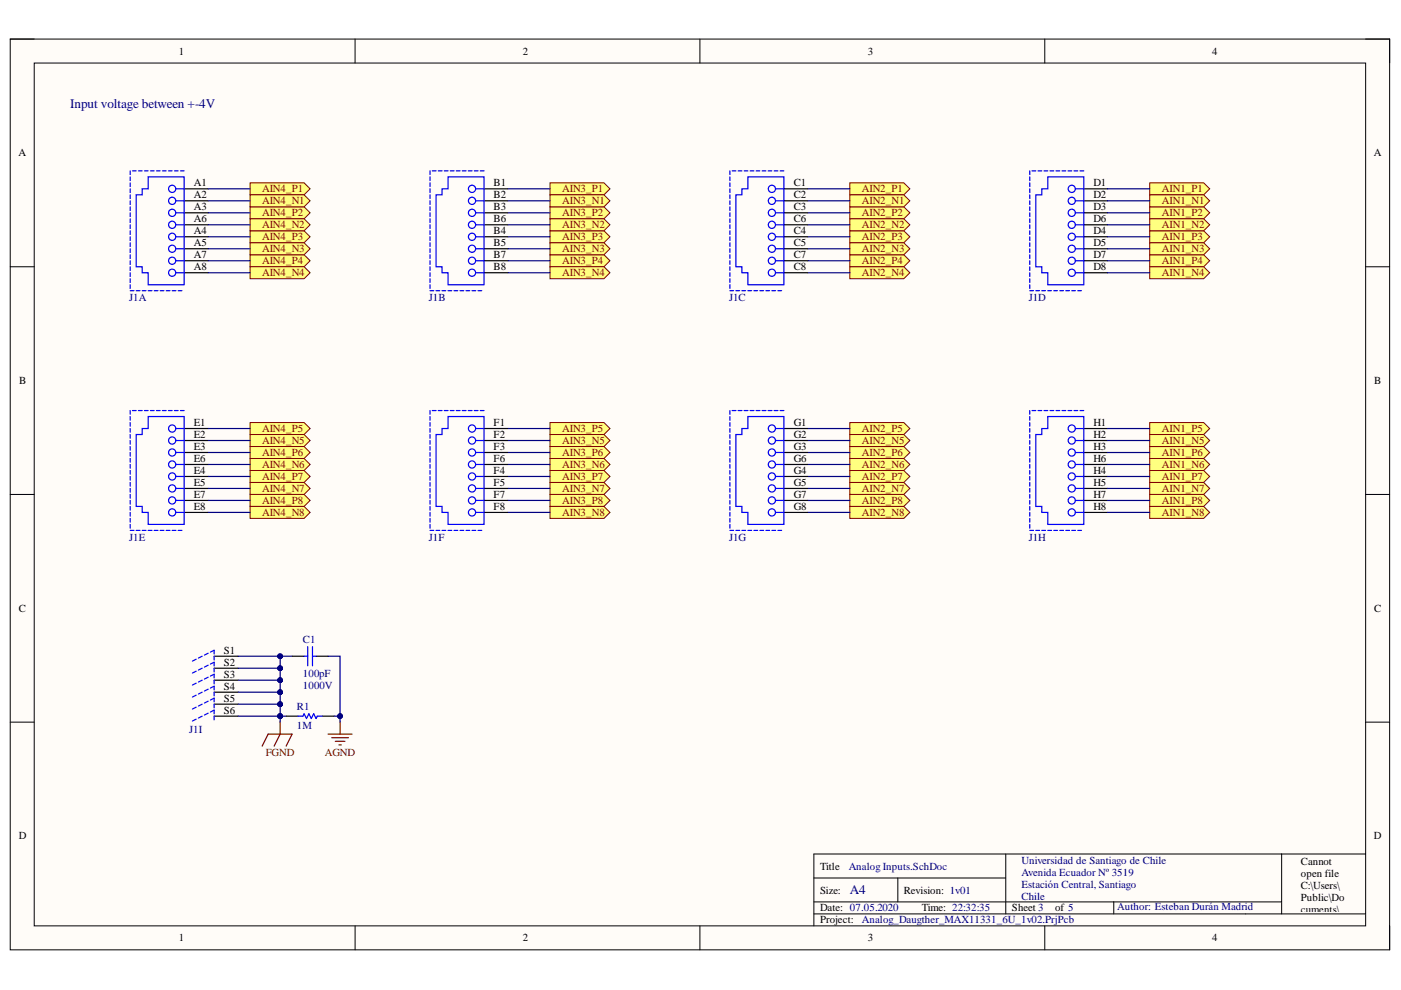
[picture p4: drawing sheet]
<svg xmlns="http://www.w3.org/2000/svg" width="297mm" height="210mm" viewBox="0 0 297 210" stroke-linecap="round" stroke-linejoin="round" font-family="sans-serif">
<defs><g id="words">
<g font-size="2.8" fill="#000080">
<text x="14.9" y="22.9">Input voltage between +-4V</text>
<text x="180.2" y="189.6">A4</text>
</g>
<g font-size="2.3">
<text x="37.9" y="11.6">1</text>
<text x="110.8" y="11.6">2</text>
<text x="184" y="11.6">3</text>
<text x="257" y="11.6">4</text>
<text x="3.9" y="33.1">A</text>
<text x="291.3" y="33.1">A</text>
<text x="41.1" y="39.5">A1</text>
<text x="104.7" y="39.5">B1</text>
<text x="168.3" y="39.5">C1</text>
<text x="231.8" y="39.5">D1</text>
<text x="41.1" y="42">A2</text>
<text x="41.1" y="44.6">A3</text>
<text x="41.1" y="47.1">A6</text>
<text x="104.7" y="42">B2</text>
<text x="104.7" y="44.6">B3</text>
<text x="104.7" y="47.1">B6</text>
<text x="168.3" y="42">C2</text>
<text x="168.3" y="44.6">C3</text>
<text x="168.3" y="47.1">C6</text>
<text x="231.8" y="42">D2</text>
<text x="231.8" y="44.6">D3</text>
<text x="231.8" y="47.1">D6</text>
<text x="41.1" y="49.7">A4</text>
<text x="41.1" y="52.3">A5</text>
<text x="104.7" y="49.7">B4</text>
<text x="104.7" y="52.3">B5</text>
<text x="168.3" y="49.7">C4</text>
<text x="168.3" y="52.3">C5</text>
<text x="231.8" y="49.7">D4</text>
<text x="231.8" y="52.3">D5</text>
<text x="41.1" y="54.8">A7</text>
<text x="41.1" y="57.3">A8</text>
<text x="104.7" y="54.8">B7</text>
<text x="104.7" y="57.3">B8</text>
<text x="168.3" y="54.8">C7</text>
<text x="168.3" y="57.3">C8</text>
<text x="231.8" y="54.8">D7</text>
<text x="231.8" y="57.3">D8</text>
<text x="4.1" y="81.4">B</text>
<text x="291.4" y="81.4">B</text>
<text x="41.1" y="90.3">E1</text>
<text x="41.1" y="92.9">E2</text>
<text x="41.1" y="95.4">E3</text>
<text x="104.7" y="90.3">F1</text>
<text x="104.7" y="92.9">F2</text>
<text x="104.7" y="95.4">F3</text>
<text x="168.3" y="90.3">G1</text>
<text x="168.3" y="92.9">G2</text>
<text x="168.3" y="95.4">G3</text>
<text x="231.8" y="90.3">H1</text>
<text x="231.8" y="92.9">H2</text>
<text x="231.8" y="95.4">H3</text>
<text x="41.1" y="100.5">E4</text>
<text x="41.1" y="98">E6</text>
<text x="104.7" y="100.5">F4</text>
<text x="104.7" y="98">F6</text>
<text x="168.3" y="100.5">G4</text>
<text x="168.3" y="98">G6</text>
<text x="231.8" y="100.5">H4</text>
<text x="231.8" y="98">H6</text>
<text x="41.1" y="103.1">E5</text>
<text x="41.1" y="105.6">E7</text>
<text x="104.7" y="103.1">F5</text>
<text x="104.7" y="105.6">F7</text>
<text x="168.3" y="103.1">G5</text>
<text x="168.3" y="105.6">G7</text>
<text x="231.8" y="103.1">H5</text>
<text x="231.8" y="105.6">H7</text>
<text x="41.1" y="108.1">E8</text>
<text x="104.7" y="108.1">F8</text>
<text x="168.3" y="108.1">G8</text>
<text x="231.8" y="108.1">H8</text>
<text x="4" y="129.7">C</text>
<text x="291.4" y="129.7">C</text>
<text x="47.5" y="138.6">S1</text>
<text x="47.5" y="141.2">S2</text>
<text x="47.5" y="143.7">S3</text>
<text x="47.5" y="146.3">S4</text>
<text x="47.5" y="148.8">S5</text>
<text x="47.5" y="151.3">S6</text>
<text x="4" y="178">D</text>
<text x="291.3" y="178">D</text>
<text x="173.9" y="184.4">Title</text>
<text x="275.8" y="183.4">Cannot</text>
<text x="275.8" y="185.9">open file</text>
<text x="173.9" y="189.4">Size:</text>
<text x="191.6" y="189.4">Revision: 1v01</text>
<text x="275.8" y="188.4">C:\Users\</text>
<text x="275.8" y="191">Public\Do</text>
<text x="173.9" y="193.3">Date: 07.05.2020</text>
<text x="173.9" y="195.8">Project:</text>
<text x="195.4" y="193.3">Time: 22:32:35</text>
<text x="214.6" y="193.3">Sheet 3</text>
<text x="223.7" y="193.3">of 5</text>
<text x="275.8" y="193.5">cuments\</text>
<text x="275.8" y="196">Altium\A</text>
<text x="37.9" y="199.6">1</text>
<text x="110.8" y="199.6">2</text>
<text x="184" y="199.6">3</text>
<text x="257" y="199.6">4</text>
<text x="275.8" y="201.1">m</text>
</g>
<g font-size="2.3" fill="#800000">
<text x="55.6" y="40.8">AIN4_P1</text>
<text x="119.2" y="40.8">AIN3_P1</text>
<text x="182.7" y="40.8">AIN2_P1</text>
<text x="246.4" y="40.8">AIN1_P1</text>
<text x="55.6" y="45.8">AIN4_P2</text>
<text x="55.6" y="43.3">AIN4_N1</text>
<text x="119.2" y="45.8">AIN3_P2</text>
<text x="119.2" y="43.3">AIN3_N1</text>
<text x="182.7" y="45.8">AIN2_P2</text>
<text x="182.7" y="43.3">AIN2_N1</text>
<text x="246.4" y="45.8">AIN1_P2</text>
<text x="246.4" y="43.3">AIN1_N1</text>
<text x="55.6" y="51">AIN4_P3</text>
<text x="55.6" y="48.4">AIN4_N2</text>
<text x="55.6" y="53.5">AIN4_N3</text>
<text x="119.2" y="51">AIN3_P3</text>
<text x="119.2" y="48.4">AIN3_N2</text>
<text x="119.2" y="53.5">AIN3_N3</text>
<text x="182.7" y="51">AIN2_P3</text>
<text x="182.7" y="48.4">AIN2_N2</text>
<text x="182.7" y="53.5">AIN2_N3</text>
<text x="246.4" y="51">AIN1_P3</text>
<text x="246.4" y="48.4">AIN1_N2</text>
<text x="246.4" y="53.5">AIN1_N3</text>
<text x="55.6" y="56.1">AIN4_P4</text>
<text x="55.6" y="58.6">AIN4_N4</text>
<text x="119.2" y="56.1">AIN3_P4</text>
<text x="119.2" y="58.6">AIN3_N4</text>
<text x="182.7" y="56.1">AIN2_P4</text>
<text x="182.7" y="58.6">AIN2_N4</text>
<text x="246.4" y="56.1">AIN1_P4</text>
<text x="246.4" y="58.6">AIN1_N4</text>
<text x="55.6" y="91.6">AIN4_P5</text>
<text x="55.6" y="94.2">AIN4_N5</text>
<text x="119.2" y="91.6">AIN3_P5</text>
<text x="119.2" y="94.2">AIN3_N5</text>
<text x="182.7" y="91.6">AIN2_P5</text>
<text x="182.7" y="94.2">AIN2_N5</text>
<text x="246.4" y="91.6">AIN1_P5</text>
<text x="246.4" y="94.2">AIN1_N5</text>
<text x="55.6" y="96.7">AIN4_P6</text>
<text x="55.6" y="101.8">AIN4_P7</text>
<text x="55.6" y="99.3">AIN4_N6</text>
<text x="119.2" y="96.7">AIN3_P6</text>
<text x="119.2" y="101.8">AIN3_P7</text>
<text x="119.2" y="99.3">AIN3_N6</text>
<text x="182.7" y="96.7">AIN2_P6</text>
<text x="182.7" y="101.8">AIN2_P7</text>
<text x="182.7" y="99.3">AIN2_N6</text>
<text x="246.4" y="96.7">AIN1_P6</text>
<text x="246.4" y="101.8">AIN1_P7</text>
<text x="246.4" y="99.3">AIN1_N6</text>
<text x="55.6" y="106.9">AIN4_P8</text>
<text x="55.6" y="104.3">AIN4_N7</text>
<text x="119.2" y="106.9">AIN3_P8</text>
<text x="119.2" y="104.3">AIN3_N7</text>
<text x="182.7" y="106.9">AIN2_P8</text>
<text x="182.7" y="104.3">AIN2_N7</text>
<text x="246.4" y="106.9">AIN1_P8</text>
<text x="246.4" y="104.3">AIN1_N7</text>
<text x="55.6" y="109.4">AIN4_N8</text>
<text x="119.2" y="109.4">AIN3_N8</text>
<text x="182.7" y="109.4">AIN2_N8</text>
<text x="246.4" y="109.4">AIN1_N8</text>
<text x="56.3" y="160.2">FGND</text>
<text x="68.9" y="160.2">AGND</text>
</g>
<g font-size="2.3" fill="#000080">
<text x="27.4" y="63.9">J1A</text>
<text x="90.9" y="63.9">J1B</text>
<text x="154.6" y="63.9">J1C</text>
<text x="218.1" y="63.9">J1D</text>
<text x="27.4" y="114.7">J1E</text>
<text x="90.9" y="114.7">J1F</text>
<text x="154.6" y="114.7">J1G</text>
<text x="218.1" y="114.7">J1H</text>
<text x="64.2" y="136.4">C1</text>
<text x="64.2" y="143.5">100pF</text>
<text x="64.2" y="146">1000V</text>
<text x="40.1" y="155.4">J1I</text>
<text x="62.9" y="150.6">R1</text>
<text x="62.9" y="154.6">1M</text>
<text x="180" y="184.4">Analog Inputs.SchDoc</text>
<text x="216.6" y="185.6">Avenida Ecuador Nº 3519</text>
<text x="216.6" y="183.1">Universidad de Santiago de Chile</text>
<text x="216.6" y="188.2">Estación Central, Santiago</text>
<text x="216.6" y="190.7">Chile</text>
<text x="182.7" y="195.8">Analog_Daugther_MAX11331_6U_1v02.PrjPcb</text>
<text x="236.9" y="193">Author: Esteban Durán Madrid</text>
</g>
</g></defs>
<path d="M2.2 8.3h292.4v193.1h-292.4z" fill-rule="evenodd" fill="#fffcf8"/>
<path d="M2.2 8.3h292.4v193.1h-292.4z" fill="none" stroke="#000" stroke-width=".21"/>
<path d="M7.3 13.4h282.2v182.9h-282.2z" fill-rule="evenodd" fill="#fffcf8"/>
<g fill="none" stroke="#000" stroke-width=".21">
<path d="M2.2 8.3h5.1M7.3 13.4h282.2v182.9h-282.2zM75.3 8.3v5.1M148.4 8.3v5.1M221.5 8.3v5.1M289.5 8.3h5.1v5.1M2.2 56.6h5.1M289.5 56.6h5.1M2.2 104.8h5.1M289.5 104.8h5.1M2.2 153.1h5.1M289.5 153.1h5.1"/>
<path d="M75.3 196.3v5.1M148.4 196.3v5.1M172.6 186.2h40.6M172.6 193.8h116.9M172.6 191.2h99.1M190.4 186.2v5M213.2 181.1v12.7M221.5 196.3v5.1M236.1 191.2v2.6M271.7 181.1v12.7M289.5 181.1h-116.9v15.2M294.6 196.3v5.1"/>
</g>
<g fill="none" stroke="#00f" stroke-width=".25">
<path d="M27.6 36.2v.8M27.6 37.5v.8M27.6 38.8v.8M28.1 36.2h.8M29.3 36.2h.8M30.6 36.2h.8M31.4 37.5h7.6v22.9h-7.6v-2.6h-1.3v-1.2h-1.2v-15.3h1.2v-1.3h1.3zM31.9 36.2h.8M33.2 36.2h.8M34.4 36.2h.8M35.7 36.2h.8M37 36.2h.8"/>
<path d="M38.3 36.2h.7M91.2 36.2v.8M91.2 37.5v.8M91.2 38.8v.8M91.7 36.2h.7M92.9 36.2h.8M94.2 36.2h.8M95 37.5h7.6v22.9h-7.6v-2.6h-1.3v-1.2h-1.3v-15.3h1.3v-1.3h1.3zM95.5 36.2h.8M96.7 36.2h.8M98 36.2h.8M99.3 36.2h.8"/>
<path d="M100.6 36.2h.7M101.8 36.2h.8M154.8 36.2v.8M154.8 37.5v.8M154.8 38.8v.8M155.2 36.2h.8M156.5 36.2h.8M157.8 36.2h.8M158.6 37.5h7.6v22.9h-7.6v-2.6h-1.3v-1.2h-1.3v-15.3h1.3v-1.3h1.3zM159 36.2h.8M160.3 36.2h.8M161.6 36.2h.8"/>
<path d="M162.9 36.2h.8M164.1 36.2h.8M165.4 36.2h.8M218.3 36.2v.8M218.3 37.5v.8M218.3 38.8v.8M218.8 36.2h.8M220.1 36.2h.8M221.4 36.2h.7M222.1 37.5h7.7v22.9h-7.7v-2.6h-1.2v-1.2h-1.3v-15.3h1.3v-1.3h1.2zM222.6 36.2h.8M223.9 36.2h.8"/>
<path d="M225.2 36.2h.8M226.4 36.2h.8M227.7 36.2h.8M229 36.2h.8M27.6 40v.8M27.6 41.3v.8M27.6 42.6v.8M27.6 43.9v.7M27.6 45.1v.8M27.6 46.4v.8M27.6 47.7v.8M27.6 48.9v.8"/>
<path d="M27.6 50.2v.8M27.6 51.5v.8M27.6 52.7v.8M27.6 54v.8M27.6 55.3v.8M27.6 56.6v.7M27.6 57.8v.8M27.6 59.1v.8M37.3 55.3h1.7M37.3 50.2h1.7M37.3 52.7h1.7M37.3 57.8h1.7"/>
<path d="M37.3 45.1h1.7M37.3 47.7h1.7M37.3 40h1.7M37.3 42.6h1.7M91.2 40v.8M91.2 41.3v.8M91.2 42.6v.8M91.2 43.9v.7M91.2 45.1v.8M91.2 46.4v.8M91.2 47.7v.8M91.2 48.9v.8"/>
<path d="M91.2 50.2v.8M91.2 51.5v.8M91.2 52.7v.8M91.2 54v.8M91.2 55.3v.8M91.2 56.6v.7M91.2 57.8v.8M91.2 59.1v.8M100.8 55.3h1.8M100.8 50.2h1.8M100.8 52.7h1.8M100.8 57.8h1.8"/>
<path d="M100.8 45.1h1.8M100.8 47.7h1.8M100.8 40h1.8M100.8 42.6h1.8M154.8 40v.8M154.8 41.3v.8M154.8 42.6v.8M154.8 43.9v.7M154.8 45.1v.8M154.8 46.4v.8M154.8 47.7v.8M154.8 48.9v.8"/>
<path d="M154.8 50.2v.8M154.8 51.5v.8M154.8 52.7v.8M154.8 54v.8M154.8 55.3v.8M154.8 56.6v.7M154.8 57.8v.8M154.8 59.1v.8M164.4 55.3h1.8M164.4 50.2h1.8M164.4 52.7h1.8M164.4 57.8h1.8"/>
<path d="M164.4 45.1h1.8M164.4 47.7h1.8M164.4 40h1.8M164.4 42.6h1.8M218.3 40v.8M218.3 41.3v.8M218.3 42.6v.8M218.3 43.9v.7M218.3 45.1v.8M218.3 46.4v.8M218.3 47.7v.8M218.3 48.9v.8"/>
<path d="M218.3 50.2v.8M218.3 51.5v.8M218.3 52.7v.8M218.3 54v.8M218.3 55.3v.8M218.3 56.6v.8M218.3 57.8v.8M218.3 59.1v.8M228 55.3h1.8M228 50.2h1.8M228 52.7h1.8M228 57.8h1.8"/>
<path d="M228 45.1h1.8M228 47.7h1.8M228 40h1.8M228 42.6h1.8M27.6 60.4v.8M27.6 61.6h.8M28.9 61.6h.8M30.1 61.6h.8M31.4 61.6h.8M32.7 61.6h.8M34 61.6h.8M35.2 61.6h.8"/>
<path d="M36.5 61.6h.8M37.8 61.6h.8M91.2 61.6h.8M91.2 60.4v.8M92.4 61.6h.8M93.7 61.6h.8M95 61.6h.8M96.3 61.6h.8M97.5 61.6h.8M98.8 61.6h.8M100.1 61.6h.8M101.3 61.6h.8"/>
<path d="M154.8 61.6h.7M154.8 60.4v.8M156 61.6h.8M157.3 61.6h.8M158.6 61.6h.8M159.8 61.6h.8M161.1 61.6h.8M162.4 61.6h.8M163.7 61.6h.7M164.9 61.6h.8M218.3 61.6h.8M218.3 60.4v.8"/>
<path d="M219.6 61.6h.8M220.9 61.6h.8M222.1 61.6h.8M223.4 61.6h.8M224.7 61.6h.8M226 61.6h.8M227.2 61.6h.8M228.5 61.6h.8M27.6 87v.8M27.6 88.3v.8M27.6 89.6v.8M27.6 90.9v.8"/>
<path d="M27.6 92.1v.8M27.6 93.4v.8M27.6 94.7v.8M27.6 95.9v.8M27.6 97.2v.8M27.6 98.5v.8M27.6 99.8v.7M28.1 87h.8M29.3 87h.8M30.6 87h.8M31.4 88.3h7.6v22.9h-7.6v-2.6h-1.3v-1.2h-1.2v-15.3h1.2v-1.2h1.3zM31.9 87h.8"/>
<path d="M33.2 87h.8M34.4 87h.8M35.7 87h.8M37 87h.8M37.3 95.9h1.7M37.3 98.5h1.7M37.3 90.9h1.7M37.3 93.4h1.7M38.3 87h.7M91.2 87v.8M91.2 88.3v.8M91.2 89.6v.8"/>
<path d="M91.2 90.9v.8M91.2 92.1v.8M91.2 93.4v.8M91.2 94.7v.8M91.2 95.9v.8M91.2 97.2v.8M91.2 98.5v.8M91.2 99.8v.7M91.7 87h.7M92.9 87h.8M94.2 87h.8M95 88.3h7.6v22.9h-7.6v-2.6h-1.3v-1.2h-1.3v-15.3h1.3v-1.2h1.3z"/>
<path d="M95.5 87h.8M96.7 87h.8M98 87h.8M99.3 87h.8M100.6 87h.7M100.8 95.9h1.8M100.8 98.5h1.8M100.8 90.9h1.8M100.8 93.4h1.8M101.8 87h.8M154.8 87v.8M154.8 88.3v.8"/>
<path d="M154.8 89.6v.8M154.8 90.9v.8M154.8 92.1v.8M154.8 93.4v.8M154.8 94.7v.8M154.8 95.9v.8M154.8 97.2v.8M154.8 98.5v.8M154.8 99.8v.7M155.2 87h.8M156.5 87h.8M157.8 87h.8"/>
<path d="M158.6 88.3h7.6v22.9h-7.6v-2.6h-1.3v-1.2h-1.3v-15.3h1.3v-1.2h1.3zM159 87h.8M160.3 87h.8M161.6 87h.8M162.9 87h.8M164.1 87h.8M164.4 95.9h1.8M164.4 98.5h1.8M164.4 90.9h1.8M164.4 93.4h1.8M165.4 87h.8M218.3 87v.8"/>
<path d="M218.3 88.3v.8M218.3 89.6v.8M218.3 90.9v.8M218.3 92.1v.8M218.3 93.4v.8M218.3 94.7v.8M218.3 95.9v.8M218.3 97.2v.8M218.3 98.5v.8M218.3 99.8v.8M218.8 87h.8M220.1 87h.8"/>
<path d="M221.4 87h.7M222.1 88.3h7.7v22.9h-7.7v-2.6h-1.2v-1.2h-1.3v-15.3h1.3v-1.2h1.2zM222.6 87h.8M223.9 87h.8M225.2 87h.8M226.4 87h.8M227.7 87h.8M228 95.9h1.8M228 98.5h1.8M228 90.9h1.8M228 93.4h1.8M229 87h.8"/>
<path d="M27.6 101v.8M27.6 102.3v.8M27.6 103.6v.8M27.6 104.8v.8M27.6 106.1v.8M27.6 107.4v.8M27.6 108.6v.8M27.6 109.9v.8M27.6 111.2v.8M27.6 112.5h.8M28.9 112.5h.8M30.1 112.5h.8"/>
<path d="M31.4 112.5h.8M32.7 112.5h.8M34 112.5h.8M35.2 112.5h.8M36.5 112.5h.8M37.3 106.1h1.7M37.3 101h1.7M37.3 103.6h1.7M37.3 108.6h1.7M37.8 112.5h.8M91.2 101v.8M91.2 102.3v.8"/>
<path d="M91.2 103.6v.8M91.2 104.8v.8M91.2 106.1v.8M91.2 107.4v.8M91.2 108.6v.8M91.2 109.9v.8M91.2 111.2v.8M91.2 112.5h.8M92.4 112.5h.8M93.7 112.5h.8M95 112.5h.8M96.3 112.5h.8"/>
<path d="M97.5 112.5h.8M98.8 112.5h.8M100.1 112.5h.8M100.8 106.1h1.8M100.8 101h1.8M100.8 103.6h1.8M100.8 108.6h1.8M101.3 112.5h.8M154.8 101v.8M154.8 102.3v.8M154.8 103.6v.8M154.8 104.8v.8"/>
<path d="M154.8 106.1v.8M154.8 107.4v.8M154.8 108.6v.8M154.8 109.9v.8M154.8 111.2v.8M154.8 112.5h.7M156 112.5h.8M157.3 112.5h.8M158.6 112.5h.8M159.8 112.5h.8M161.1 112.5h.8M162.4 112.5h.8"/>
<path d="M163.7 112.5h.7M164.4 106.1h1.8M164.4 101h1.8M164.4 103.6h1.8M164.4 108.6h1.8M164.9 112.5h.8M218.3 101v.8M218.3 102.3v.8M218.3 103.6v.8M218.3 104.8v.8M218.3 106.1v.8M218.3 107.4v.8"/>
<path d="M218.3 108.6v.8M218.3 109.9v.8M218.3 111.2v.8M218.3 112.5h.8M219.6 112.5h.8M220.9 112.5h.8M222.1 112.5h.8M223.4 112.5h.8M224.7 112.5h.8M226 112.5h.8M227.2 112.5h.8M228 106.1h1.8"/>
<path d="M228 101h1.8M228 103.6h1.8M228 108.6h1.8M228.5 112.5h.8M41.6 139.8l-.8 .4M42.9 139.1l-.8 .4M44.1 138.5l-.8 .4M44.6 138.3l.8-.4v.8M45.4 139.1v.8M64.5 139.1h.7M65.2 137.1v4.1M66.3 137.1v4.1"/>
<path d="M66.3 139.1h.7M41.6 142.3l-.8 .4M41.6 144.9l-.8 .3M41.6 147.4l-.8 .4M41.6 149.9l-.8 .4M41.6 152.5l-.8 .4M42.9 141.7l-.8 .4M42.9 144.2l-.8 .4M42.9 146.8l-.8 .4M42.9 149.3l-.8 .4M42.9 151.8l-.8 .4M44.1 141l-.8 .4"/>
<path d="M44.1 143.6l-.8 .4M44.1 146.1l-.8 .4M44.1 148.7l-.8 .4M44.1 151.2l-.8 .4M44.6 140.8l.8-.4v.8M44.6 143.3l.8-.3v.7M44.6 145.9l.8-.4v.8M44.6 148.4l.8-.4v.8M44.6 151l.8-.4v.8M45.4 141.7v.8M45.4 144.2v.8M45.4 146.8v.8"/>
<path d="M45.4 149.3v.8M45.4 151.8v.8M63.2 151.8h1l.3-.5 .5 1 .5-1 .5 1 .5-1 .5 1 .3-.5h1"/>
<circle cx="36.5" cy="52.7" r=".76"/>
<circle cx="36.5" cy="57.8" r=".76"/>
<circle cx="36.5" cy="55.3" r=".76"/>
<circle cx="36.5" cy="42.6" r=".76"/>
<circle cx="36.5" cy="47.7" r=".76"/>
<circle cx="36.5" cy="40" r=".76"/>
<circle cx="36.5" cy="45.1" r=".76"/>
<circle cx="36.5" cy="50.2" r=".76"/>
<circle cx="100.1" cy="52.7" r=".76"/>
<circle cx="100.1" cy="57.8" r=".76"/>
<circle cx="100.1" cy="55.3" r=".76"/>
<circle cx="100.1" cy="42.6" r=".76"/>
<circle cx="100.1" cy="47.7" r=".76"/>
<circle cx="100.1" cy="40" r=".76"/>
<circle cx="100.1" cy="50.2" r=".76"/>
<circle cx="100.1" cy="45.1" r=".76"/>
<circle cx="163.7" cy="52.7" r=".76"/>
<circle cx="163.7" cy="57.8" r=".76"/>
<circle cx="163.7" cy="55.3" r=".76"/>
<circle cx="163.7" cy="42.6" r=".76"/>
<circle cx="163.7" cy="47.7" r=".76"/>
<circle cx="163.7" cy="40" r=".76"/>
<circle cx="163.7" cy="50.2" r=".76"/>
<circle cx="163.7" cy="45.1" r=".76"/>
<circle cx="227.2" cy="50.2" r=".76"/>
<circle cx="227.2" cy="42.6" r=".76"/>
<circle cx="227.2" cy="57.8" r=".76"/>
<circle cx="227.2" cy="47.7" r=".76"/>
<circle cx="227.2" cy="55.3" r=".76"/>
<circle cx="227.2" cy="52.7" r=".76"/>
<circle cx="227.2" cy="40" r=".76"/>
<circle cx="227.2" cy="45.1" r=".76"/>
<circle cx="36.5" cy="98.5" r=".76"/>
<circle cx="36.5" cy="95.9" r=".76"/>
<circle cx="36.5" cy="93.4" r=".76"/>
<circle cx="36.5" cy="90.9" r=".76"/>
<circle cx="100.1" cy="98.5" r=".76"/>
<circle cx="100.1" cy="95.9" r=".76"/>
<circle cx="100.1" cy="93.4" r=".76"/>
<circle cx="100.1" cy="90.9" r=".76"/>
<circle cx="163.7" cy="98.5" r=".76"/>
<circle cx="163.7" cy="95.9" r=".76"/>
<circle cx="163.7" cy="93.4" r=".76"/>
<circle cx="163.7" cy="90.9" r=".76"/>
<circle cx="227.2" cy="93.4" r=".76"/>
<circle cx="227.2" cy="95.9" r=".76"/>
<circle cx="227.2" cy="90.9" r=".76"/>
<circle cx="227.2" cy="98.5" r=".76"/>
<circle cx="36.5" cy="101" r=".76"/>
<circle cx="36.5" cy="108.6" r=".76"/>
<circle cx="36.5" cy="103.6" r=".76"/>
<circle cx="36.5" cy="106.1" r=".76"/>
<circle cx="100.1" cy="101" r=".76"/>
<circle cx="100.1" cy="108.6" r=".76"/>
<circle cx="100.1" cy="103.6" r=".76"/>
<circle cx="100.1" cy="106.1" r=".76"/>
<circle cx="163.7" cy="101" r=".76"/>
<circle cx="163.7" cy="103.6" r=".76"/>
<circle cx="163.7" cy="108.6" r=".76"/>
<circle cx="163.7" cy="106.1" r=".76"/>
<circle cx="227.2" cy="101" r=".76"/>
<circle cx="227.2" cy="106.1" r=".76"/>
<circle cx="227.2" cy="108.6" r=".76"/>
<circle cx="227.2" cy="103.6" r=".76"/>
</g>
<g fill="none" stroke="#000" stroke-width=".25">
<path d="M39 40h5.1M39 42.6h5.1M39 45.1h5.1M39 50.2h5.1M39 52.7h5.1M39 47.7h5.1M39 55.3h5.1M39 57.8h5.1M102.6 40h5.1M102.6 42.6h5.1M102.6 45.1h5.1M102.6 50.2h5.1"/>
<path d="M102.6 52.7h5.1M102.6 47.7h5.1M102.6 55.3h5.1M102.6 57.8h5.1M166.2 40h5.1M166.2 42.6h5.1M166.2 45.1h5.1M166.2 50.2h5.1M166.2 52.7h5.1M166.2 47.7h5.1M166.2 55.3h5.1M166.2 57.8h5.1"/>
<path d="M229.8 40h5.1M229.8 42.6h5.1M229.8 45.1h5.1M229.8 50.2h5.1M229.8 52.7h5.1M229.8 47.7h5.1M229.8 55.3h5.1M229.8 57.8h5.1M39 90.9h5.1M39 93.4h5.1M39 95.9h5.1M39 98.5h5.1"/>
<path d="M102.6 90.9h5.1M102.6 93.4h5.1M102.6 95.9h5.1M102.6 98.5h5.1M166.2 90.9h5.1M166.2 93.4h5.1M166.2 95.9h5.1M166.2 98.5h5.1M229.8 90.9h5.1M229.8 93.4h5.1M229.8 95.9h5.1M229.8 98.5h5.1"/>
<path d="M39 101h5.1M39 103.6h5.1M39 106.1h5.1M39 108.6h5.1M102.6 101h5.1M102.6 103.6h5.1M102.6 106.1h5.1M102.6 108.6h5.1M166.2 101h5.1M166.2 103.6h5.1M166.2 106.1h5.1M166.2 108.6h5.1"/>
<path d="M229.8 101h5.1M229.8 103.6h5.1M229.8 106.1h5.1M229.8 108.6h5.1M45.4 139.1h5.1M61.9 139.1h2.6M67 139.1h2.6M45.4 141.7h5.1M45.4 144.2h5.1M45.4 146.8h5.1M45.4 149.3h5.1M45.4 151.8h5.1"/>
<path d="M60.7 151.8h2.5M68.3 151.8h2.5"/>
</g>
<path d="M55.6 158.2l1.2-2.5h5.1l-1.2 2.5M59.4 153.1v2.6l-1.3 2.5M69.6 155.7h5M70.3 156.4h3.6M71.1 157.2h2M71.8 157.9h.6M72.1 153.1v2.6" fill="none" stroke="#800000" stroke-width=".25"/>
<path d="M243.8 38.8h11.4l1.3 1.2-1.3 1.3h-11.4z" fill-rule="evenodd" fill="#ffff80"/>
<path d="M243.8 38.8h11.4l1.3 1.2-1.3 1.3h-11.4z" fill="none" stroke="#800000" stroke-width=".21"/>
<path d="M243.8 43.9h11.4l1.3 1.2-1.3 1.3h-11.4z" fill-rule="evenodd" fill="#ffff80"/>
<path d="M243.8 43.9h11.4l1.3 1.2-1.3 1.3h-11.4z" fill="none" stroke="#800000" stroke-width=".21"/>
<path d="M243.8 48.9h11.4l1.3 1.3-1.3 1.3h-11.4z" fill-rule="evenodd" fill="#ffff80"/>
<path d="M243.8 48.9h11.4l1.3 1.3-1.3 1.3h-11.4z" fill="none" stroke="#800000" stroke-width=".21"/>
<path d="M243.8 54h11.4l1.3 1.3-1.3 1.3h-11.4z" fill-rule="evenodd" fill="#ffff80"/>
<path d="M243.8 54h11.4l1.3 1.3-1.3 1.3h-11.4z" fill="none" stroke="#800000" stroke-width=".21"/>
<path d="M243.8 89.6h11.4l1.3 1.3-1.3 1.2h-11.4z" fill-rule="evenodd" fill="#ffff80"/>
<path d="M243.8 89.6h11.4l1.3 1.3-1.3 1.2h-11.4z" fill="none" stroke="#800000" stroke-width=".21"/>
<path d="M243.8 94.7h11.4l1.3 1.2-1.3 1.3h-11.4z" fill-rule="evenodd" fill="#ffff80"/>
<path d="M243.8 94.7h11.4l1.3 1.2-1.3 1.3h-11.4z" fill="none" stroke="#800000" stroke-width=".21"/>
<path d="M243.8 99.8h11.4l1.3 1.2-1.3 1.3h-11.4z" fill-rule="evenodd" fill="#ffff80"/>
<path d="M243.8 99.8h11.4l1.3 1.2-1.3 1.3h-11.4z" fill="none" stroke="#800000" stroke-width=".21"/>
<path d="M243.8 104.8h11.4l1.3 1.3-1.3 1.3h-11.4z" fill-rule="evenodd" fill="#ffff80"/>
<path d="M243.8 104.8h11.4l1.3 1.3-1.3 1.3h-11.4z" fill="none" stroke="#800000" stroke-width=".21"/>
<path d="M243.8 41.3h11.4l1.3 1.3-1.3 1.3h-11.4z" fill-rule="evenodd" fill="#ffff80"/>
<path d="M243.8 41.3h11.4l1.3 1.3-1.3 1.3h-11.4z" fill="none" stroke="#800000" stroke-width=".21"/>
<path d="M243.8 46.4h11.4l1.3 1.3-1.3 1.2h-11.4z" fill-rule="evenodd" fill="#ffff80"/>
<path d="M243.8 46.4h11.4l1.3 1.3-1.3 1.2h-11.4z" fill="none" stroke="#800000" stroke-width=".21"/>
<path d="M243.8 51.5h11.4l1.3 1.2-1.3 1.3h-11.4z" fill-rule="evenodd" fill="#ffff80"/>
<path d="M243.8 51.5h11.4l1.3 1.2-1.3 1.3h-11.4z" fill="none" stroke="#800000" stroke-width=".21"/>
<path d="M243.8 56.6h11.4l1.3 1.2-1.3 1.3h-11.4z" fill-rule="evenodd" fill="#ffff80"/>
<path d="M243.8 56.6h11.4l1.3 1.2-1.3 1.3h-11.4z" fill="none" stroke="#800000" stroke-width=".21"/>
<path d="M243.8 92.1h11.4l1.3 1.3-1.3 1.3h-11.4z" fill-rule="evenodd" fill="#ffff80"/>
<path d="M243.8 92.1h11.4l1.3 1.3-1.3 1.3h-11.4z" fill="none" stroke="#800000" stroke-width=".21"/>
<path d="M243.8 97.2h11.4l1.3 1.3-1.3 1.3h-11.4z" fill-rule="evenodd" fill="#ffff80"/>
<path d="M243.8 97.2h11.4l1.3 1.3-1.3 1.3h-11.4z" fill="none" stroke="#800000" stroke-width=".21"/>
<path d="M243.8 102.3h11.4l1.3 1.3-1.3 1.2h-11.4z" fill-rule="evenodd" fill="#ffff80"/>
<path d="M243.8 102.3h11.4l1.3 1.3-1.3 1.2h-11.4z" fill="none" stroke="#800000" stroke-width=".21"/>
<path d="M243.8 107.4h11.4l1.3 1.2-1.3 1.3h-11.4z" fill-rule="evenodd" fill="#ffff80"/>
<path d="M243.8 107.4h11.4l1.3 1.2-1.3 1.3h-11.4z" fill="none" stroke="#800000" stroke-width=".21"/>
<path d="M234.9 108.6h8.9" fill="none" stroke="#000080" stroke-width=".25"/>
<path d="M180.2 38.8h11.4l1.3 1.2-1.3 1.3h-11.4z" fill-rule="evenodd" fill="#ffff80"/>
<path d="M180.2 38.8h11.4l1.3 1.2-1.3 1.3h-11.4z" fill="none" stroke="#800000" stroke-width=".21"/>
<path d="M180.2 43.9h11.4l1.3 1.2-1.3 1.3h-11.4z" fill-rule="evenodd" fill="#ffff80"/>
<path d="M180.2 43.9h11.4l1.3 1.2-1.3 1.3h-11.4z" fill="none" stroke="#800000" stroke-width=".21"/>
<path d="M180.2 48.9h11.4l1.3 1.3-1.3 1.3h-11.4z" fill-rule="evenodd" fill="#ffff80"/>
<path d="M180.2 48.9h11.4l1.3 1.3-1.3 1.3h-11.4z" fill="none" stroke="#800000" stroke-width=".21"/>
<path d="M180.2 54h11.4l1.3 1.3-1.3 1.3h-11.4z" fill-rule="evenodd" fill="#ffff80"/>
<path d="M180.2 54h11.4l1.3 1.3-1.3 1.3h-11.4z" fill="none" stroke="#800000" stroke-width=".21"/>
<path d="M180.2 89.6h11.4l1.3 1.3-1.3 1.2h-11.4z" fill-rule="evenodd" fill="#ffff80"/>
<path d="M180.2 89.6h11.4l1.3 1.3-1.3 1.2h-11.4z" fill="none" stroke="#800000" stroke-width=".21"/>
<path d="M180.2 94.7h11.4l1.3 1.2-1.3 1.3h-11.4z" fill-rule="evenodd" fill="#ffff80"/>
<path d="M180.2 94.7h11.4l1.3 1.2-1.3 1.3h-11.4z" fill="none" stroke="#800000" stroke-width=".21"/>
<path d="M180.2 99.8h11.4l1.3 1.2-1.3 1.3h-11.4z" fill-rule="evenodd" fill="#ffff80"/>
<path d="M180.2 99.8h11.4l1.3 1.2-1.3 1.3h-11.4z" fill="none" stroke="#800000" stroke-width=".21"/>
<path d="M180.2 104.8h11.4l1.3 1.3-1.3 1.3h-11.4z" fill-rule="evenodd" fill="#ffff80"/>
<path d="M180.2 104.8h11.4l1.3 1.3-1.3 1.3h-11.4z" fill="none" stroke="#800000" stroke-width=".21"/>
<path d="M180.2 41.3h11.4l1.3 1.3-1.3 1.3h-11.4z" fill-rule="evenodd" fill="#ffff80"/>
<path d="M180.2 41.3h11.4l1.3 1.3-1.3 1.3h-11.4z" fill="none" stroke="#800000" stroke-width=".21"/>
<path d="M180.2 46.4h11.4l1.3 1.3-1.3 1.2h-11.4z" fill-rule="evenodd" fill="#ffff80"/>
<path d="M180.2 46.4h11.4l1.3 1.3-1.3 1.2h-11.4z" fill="none" stroke="#800000" stroke-width=".21"/>
<path d="M180.2 51.5h11.4l1.3 1.2-1.3 1.3h-11.4z" fill-rule="evenodd" fill="#ffff80"/>
<path d="M180.2 51.5h11.4l1.3 1.2-1.3 1.3h-11.4z" fill="none" stroke="#800000" stroke-width=".21"/>
<path d="M180.2 56.6h11.4l1.3 1.2-1.3 1.3h-11.4z" fill-rule="evenodd" fill="#ffff80"/>
<path d="M180.2 56.6h11.4l1.3 1.2-1.3 1.3h-11.4z" fill="none" stroke="#800000" stroke-width=".21"/>
<path d="M180.2 92.1h11.4l1.3 1.3-1.3 1.3h-11.4z" fill-rule="evenodd" fill="#ffff80"/>
<path d="M180.2 92.1h11.4l1.3 1.3-1.3 1.3h-11.4z" fill="none" stroke="#800000" stroke-width=".21"/>
<path d="M180.2 97.2h11.4l1.3 1.3-1.3 1.3h-11.4z" fill-rule="evenodd" fill="#ffff80"/>
<path d="M180.2 97.2h11.4l1.3 1.3-1.3 1.3h-11.4z" fill="none" stroke="#800000" stroke-width=".21"/>
<path d="M180.2 102.3h11.4l1.3 1.3-1.3 1.2h-11.4z" fill-rule="evenodd" fill="#ffff80"/>
<path d="M180.2 102.3h11.4l1.3 1.3-1.3 1.2h-11.4z" fill="none" stroke="#800000" stroke-width=".21"/>
<path d="M180.2 107.4h11.4l1.3 1.2-1.3 1.3h-11.4z" fill-rule="evenodd" fill="#ffff80"/>
<path d="M180.2 107.4h11.4l1.3 1.2-1.3 1.3h-11.4z" fill="none" stroke="#800000" stroke-width=".21"/>
<path d="M50.5 151.8h8.9" fill="none" stroke="#000080" stroke-width=".25"/>
<circle cx="59.4" cy="151.8" r=".51" fill="#000080"/>
<circle cx="59.4" cy="151.8" r=".51" fill="none" stroke="#000080" stroke-width=".21"/>
<path d="M50.5 149.3h8.9" fill="none" stroke="#000080" stroke-width=".25"/>
<circle cx="59.4" cy="149.3" r=".51" fill="#000080"/>
<circle cx="59.4" cy="149.3" r=".51" fill="none" stroke="#000080" stroke-width=".21"/>
<path d="M50.5 146.8h8.9" fill="none" stroke="#000080" stroke-width=".25"/>
<circle cx="59.4" cy="146.8" r=".51" fill="#000080"/>
<circle cx="59.4" cy="146.8" r=".51" fill="none" stroke="#000080" stroke-width=".21"/>
<path d="M50.5 144.2h8.9" fill="none" stroke="#000080" stroke-width=".25"/>
<circle cx="59.4" cy="144.2" r=".51" fill="#000080"/>
<circle cx="59.4" cy="144.2" r=".51" fill="none" stroke="#000080" stroke-width=".21"/>
<path d="M50.5 141.7h8.9" fill="none" stroke="#000080" stroke-width=".25"/>
<circle cx="59.4" cy="141.7" r=".51" fill="#000080"/>
<circle cx="59.4" cy="141.7" r=".51" fill="none" stroke="#000080" stroke-width=".21"/>
<path d="M50.5 139.1h8.9" fill="none" stroke="#000080" stroke-width=".25"/>
<circle cx="59.4" cy="139.1" r=".51" fill="#000080"/>
<circle cx="59.4" cy="139.1" r=".51" fill="none" stroke="#000080" stroke-width=".21"/>
<path d="M59.4 151.8h1.3" fill="none" stroke="#000080" stroke-width=".25"/>
<circle cx="59.4" cy="151.8" r=".51" fill="#000080"/>
<circle cx="59.4" cy="151.8" r=".51" fill="none" stroke="#000080" stroke-width=".21"/>
<path d="M61.9 139.1h-2.5v14" fill="none" stroke="#000080" stroke-width=".25"/>
<circle cx="59.4" cy="139.1" r=".51" fill="#000080"/>
<circle cx="59.4" cy="139.1" r=".51" fill="none" stroke="#000080" stroke-width=".21"/>
<circle cx="59.4" cy="141.7" r=".51" fill="#000080"/>
<circle cx="59.4" cy="141.7" r=".51" fill="none" stroke="#000080" stroke-width=".21"/>
<circle cx="59.4" cy="144.2" r=".51" fill="#000080"/>
<circle cx="59.4" cy="144.2" r=".51" fill="none" stroke="#000080" stroke-width=".21"/>
<circle cx="59.4" cy="146.8" r=".51" fill="#000080"/>
<circle cx="59.4" cy="146.8" r=".51" fill="none" stroke="#000080" stroke-width=".21"/>
<circle cx="59.4" cy="149.3" r=".51" fill="#000080"/>
<circle cx="59.4" cy="149.3" r=".51" fill="none" stroke="#000080" stroke-width=".21"/>
<circle cx="59.4" cy="151.8" r=".51" fill="#000080"/>
<circle cx="59.4" cy="151.8" r=".51" fill="none" stroke="#000080" stroke-width=".21"/>
<path d="M69.6 139.1h2.5v14" fill="none" stroke="#000080" stroke-width=".25"/>
<circle cx="72.1" cy="151.8" r=".51" fill="#000080"/>
<circle cx="72.1" cy="151.8" r=".51" fill="none" stroke="#000080" stroke-width=".21"/>
<path d="M70.8 151.8h1.3" fill="none" stroke="#000080" stroke-width=".25"/>
<circle cx="72.1" cy="151.8" r=".51" fill="#000080"/>
<circle cx="72.1" cy="151.8" r=".51" fill="none" stroke="#000080" stroke-width=".21"/>
<g fill="none" stroke="#000080" stroke-width=".25">
<path d="M171.3 57.8h8.9M171.3 55.3h8.9M171.3 52.7h8.9M171.3 50.2h8.9M171.3 47.7h8.9M171.3 45.1h8.9M171.3 42.6h8.9M171.3 40h8.9M234.9 57.8h8.9M234.9 55.3h8.9M234.9 52.7h8.9M234.9 50.2h8.9"/>
<path d="M234.9 47.7h8.9M234.9 45.1h8.9M234.9 42.6h8.9M234.9 40h8.9M171.3 98.5h8.9M171.3 95.9h8.9M171.3 93.4h8.9M171.3 90.9h8.9M234.9 98.5h8.9M234.9 95.9h8.9M234.9 93.4h8.9M234.9 90.9h8.9"/>
<path d="M171.3 106.1h8.9M171.3 103.6h8.9M171.3 101h8.9M171.3 108.6h8.9M234.9 106.1h8.9M234.9 103.6h8.9M234.9 101h8.9"/>
</g>
<path d="M116.6 38.8h11.5l1.2 1.2-1.2 1.3h-11.5z" fill-rule="evenodd" fill="#ffff80"/>
<path d="M116.6 38.8h11.5l1.2 1.2-1.2 1.3h-11.5z" fill="none" stroke="#800000" stroke-width=".21"/>
<path d="M116.6 43.9h11.5l1.2 1.2-1.2 1.3h-11.5z" fill-rule="evenodd" fill="#ffff80"/>
<path d="M116.6 43.9h11.5l1.2 1.2-1.2 1.3h-11.5z" fill="none" stroke="#800000" stroke-width=".21"/>
<path d="M116.6 48.9h11.5l1.2 1.3-1.2 1.3h-11.5z" fill-rule="evenodd" fill="#ffff80"/>
<path d="M116.6 48.9h11.5l1.2 1.3-1.2 1.3h-11.5z" fill="none" stroke="#800000" stroke-width=".21"/>
<path d="M116.6 54h11.5l1.2 1.3-1.2 1.3h-11.5z" fill-rule="evenodd" fill="#ffff80"/>
<path d="M116.6 54h11.5l1.2 1.3-1.2 1.3h-11.5z" fill="none" stroke="#800000" stroke-width=".21"/>
<path d="M116.6 89.6h11.5l1.2 1.3-1.2 1.2h-11.5z" fill-rule="evenodd" fill="#ffff80"/>
<path d="M116.6 89.6h11.5l1.2 1.3-1.2 1.2h-11.5z" fill="none" stroke="#800000" stroke-width=".21"/>
<path d="M116.6 94.7h11.5l1.2 1.2-1.2 1.3h-11.5z" fill-rule="evenodd" fill="#ffff80"/>
<path d="M116.6 94.7h11.5l1.2 1.2-1.2 1.3h-11.5z" fill="none" stroke="#800000" stroke-width=".21"/>
<path d="M116.6 99.8h11.5l1.2 1.2-1.2 1.3h-11.5z" fill-rule="evenodd" fill="#ffff80"/>
<path d="M116.6 99.8h11.5l1.2 1.2-1.2 1.3h-11.5z" fill="none" stroke="#800000" stroke-width=".21"/>
<path d="M116.6 104.8h11.5l1.2 1.3-1.2 1.3h-11.5z" fill-rule="evenodd" fill="#ffff80"/>
<path d="M116.6 104.8h11.5l1.2 1.3-1.2 1.3h-11.5z" fill="none" stroke="#800000" stroke-width=".21"/>
<path d="M116.6 41.3h11.5l1.2 1.3-1.2 1.3h-11.5z" fill-rule="evenodd" fill="#ffff80"/>
<path d="M116.6 41.3h11.5l1.2 1.3-1.2 1.3h-11.5z" fill="none" stroke="#800000" stroke-width=".21"/>
<path d="M116.6 46.4h11.5l1.2 1.3-1.2 1.2h-11.5z" fill-rule="evenodd" fill="#ffff80"/>
<path d="M116.6 46.4h11.5l1.2 1.3-1.2 1.2h-11.5z" fill="none" stroke="#800000" stroke-width=".21"/>
<path d="M116.6 51.5h11.5l1.2 1.2-1.2 1.3h-11.5z" fill-rule="evenodd" fill="#ffff80"/>
<path d="M116.6 51.5h11.5l1.2 1.2-1.2 1.3h-11.5z" fill="none" stroke="#800000" stroke-width=".21"/>
<path d="M116.6 56.6h11.5l1.2 1.2-1.2 1.3h-11.5z" fill-rule="evenodd" fill="#ffff80"/>
<path d="M116.6 56.6h11.5l1.2 1.2-1.2 1.3h-11.5z" fill="none" stroke="#800000" stroke-width=".21"/>
<path d="M116.6 92.1h11.5l1.2 1.3-1.2 1.3h-11.5z" fill-rule="evenodd" fill="#ffff80"/>
<path d="M116.6 92.1h11.5l1.2 1.3-1.2 1.3h-11.5z" fill="none" stroke="#800000" stroke-width=".21"/>
<path d="M116.6 97.2h11.5l1.2 1.3-1.2 1.3h-11.5z" fill-rule="evenodd" fill="#ffff80"/>
<path d="M116.6 97.2h11.5l1.2 1.3-1.2 1.3h-11.5z" fill="none" stroke="#800000" stroke-width=".21"/>
<path d="M116.6 102.3h11.5l1.2 1.3-1.2 1.2h-11.5z" fill-rule="evenodd" fill="#ffff80"/>
<path d="M116.6 102.3h11.5l1.2 1.3-1.2 1.2h-11.5z" fill="none" stroke="#800000" stroke-width=".21"/>
<path d="M116.6 107.4h11.5l1.2 1.2-1.2 1.3h-11.5z" fill-rule="evenodd" fill="#ffff80"/>
<path d="M116.6 107.4h11.5l1.2 1.2-1.2 1.3h-11.5z" fill="none" stroke="#800000" stroke-width=".21"/>
<g fill="none" stroke="#000080" stroke-width=".25">
<path d="M107.7 57.8h8.9M107.7 55.3h8.9M107.7 52.7h8.9M107.7 50.2h8.9M107.7 47.7h8.9M107.7 45.1h8.9M107.7 42.6h8.9M107.7 40h8.9M107.7 98.5h8.9M107.7 95.9h8.9M107.7 93.4h8.9M107.7 90.9h8.9"/>
<path d="M107.7 108.6h8.9M107.7 106.1h8.9M107.7 103.6h8.9M107.7 101h8.9"/>
</g>
<path d="M53 38.8h11.5l1.2 1.2-1.2 1.3h-11.5z" fill-rule="evenodd" fill="#ffff80"/>
<path d="M53 38.8h11.5l1.2 1.2-1.2 1.3h-11.5z" fill="none" stroke="#800000" stroke-width=".21"/>
<path d="M53 43.9h11.5l1.2 1.2-1.2 1.3h-11.5z" fill-rule="evenodd" fill="#ffff80"/>
<path d="M53 43.9h11.5l1.2 1.2-1.2 1.3h-11.5z" fill="none" stroke="#800000" stroke-width=".21"/>
<path d="M53 48.9h11.5l1.2 1.3-1.2 1.3h-11.5z" fill-rule="evenodd" fill="#ffff80"/>
<path d="M53 48.9h11.5l1.2 1.3-1.2 1.3h-11.5z" fill="none" stroke="#800000" stroke-width=".21"/>
<path d="M53 54h11.5l1.2 1.3-1.2 1.3h-11.5z" fill-rule="evenodd" fill="#ffff80"/>
<path d="M53 54h11.5l1.2 1.3-1.2 1.3h-11.5z" fill="none" stroke="#800000" stroke-width=".21"/>
<path d="M53 89.6h11.5l1.2 1.3-1.2 1.2h-11.5z" fill-rule="evenodd" fill="#ffff80"/>
<path d="M53 89.6h11.5l1.2 1.3-1.2 1.2h-11.5z" fill="none" stroke="#800000" stroke-width=".21"/>
<path d="M53 94.7h11.5l1.2 1.2-1.2 1.3h-11.5z" fill-rule="evenodd" fill="#ffff80"/>
<path d="M53 94.7h11.5l1.2 1.2-1.2 1.3h-11.5z" fill="none" stroke="#800000" stroke-width=".21"/>
<path d="M53 99.8h11.5l1.2 1.2-1.2 1.3h-11.5z" fill-rule="evenodd" fill="#ffff80"/>
<path d="M53 99.8h11.5l1.2 1.2-1.2 1.3h-11.5z" fill="none" stroke="#800000" stroke-width=".21"/>
<path d="M53 104.8h11.5l1.2 1.3-1.2 1.3h-11.5z" fill-rule="evenodd" fill="#ffff80"/>
<path d="M53 104.8h11.5l1.2 1.3-1.2 1.3h-11.5z" fill="none" stroke="#800000" stroke-width=".21"/>
<path d="M53 41.3h11.5l1.2 1.3-1.2 1.3h-11.5z" fill-rule="evenodd" fill="#ffff80"/>
<path d="M53 41.3h11.5l1.2 1.3-1.2 1.3h-11.5z" fill="none" stroke="#800000" stroke-width=".21"/>
<path d="M53 46.4h11.5l1.2 1.3-1.2 1.2h-11.5z" fill-rule="evenodd" fill="#ffff80"/>
<path d="M53 46.4h11.5l1.2 1.3-1.2 1.2h-11.5z" fill="none" stroke="#800000" stroke-width=".21"/>
<path d="M53 51.5h11.5l1.2 1.2-1.2 1.3h-11.5z" fill-rule="evenodd" fill="#ffff80"/>
<path d="M53 51.5h11.5l1.2 1.2-1.2 1.3h-11.5z" fill="none" stroke="#800000" stroke-width=".21"/>
<path d="M53 56.6h11.5l1.2 1.2-1.2 1.3h-11.5z" fill-rule="evenodd" fill="#ffff80"/>
<path d="M53 56.6h11.5l1.2 1.2-1.2 1.3h-11.5z" fill="none" stroke="#800000" stroke-width=".21"/>
<path d="M53 92.1h11.5l1.2 1.3-1.2 1.3h-11.5z" fill-rule="evenodd" fill="#ffff80"/>
<path d="M53 92.1h11.5l1.2 1.3-1.2 1.3h-11.5z" fill="none" stroke="#800000" stroke-width=".21"/>
<path d="M53 97.2h11.5l1.2 1.3-1.2 1.3h-11.5z" fill-rule="evenodd" fill="#ffff80"/>
<path d="M53 97.2h11.5l1.2 1.3-1.2 1.3h-11.5z" fill="none" stroke="#800000" stroke-width=".21"/>
<path d="M53 102.3h11.5l1.2 1.3-1.2 1.2h-11.5z" fill-rule="evenodd" fill="#ffff80"/>
<path d="M53 102.3h11.5l1.2 1.3-1.2 1.2h-11.5z" fill="none" stroke="#800000" stroke-width=".21"/>
<path d="M53 107.4h11.5l1.2 1.2-1.2 1.3h-11.5z" fill-rule="evenodd" fill="#ffff80"/>
<path d="M53 107.4h11.5l1.2 1.2-1.2 1.3h-11.5z" fill="none" stroke="#800000" stroke-width=".21"/>
<g fill="none" stroke="#000080" stroke-width=".25">
<path d="M44.1 57.8h8.9M44.1 55.3h8.9M44.1 52.7h8.9M44.1 50.2h8.9M44.1 47.7h8.9M44.1 45.1h8.9M44.1 42.6h8.9M44.1 40h8.9M44.1 98.5h8.9M44.1 95.9h8.9M44.1 93.4h8.9M44.1 90.9h8.9"/>
<path d="M44.1 108.6h8.9M44.1 106.1h8.9M44.1 103.6h8.9M44.1 101h8.9"/>
</g>
<use href="#words"/>
</svg>
